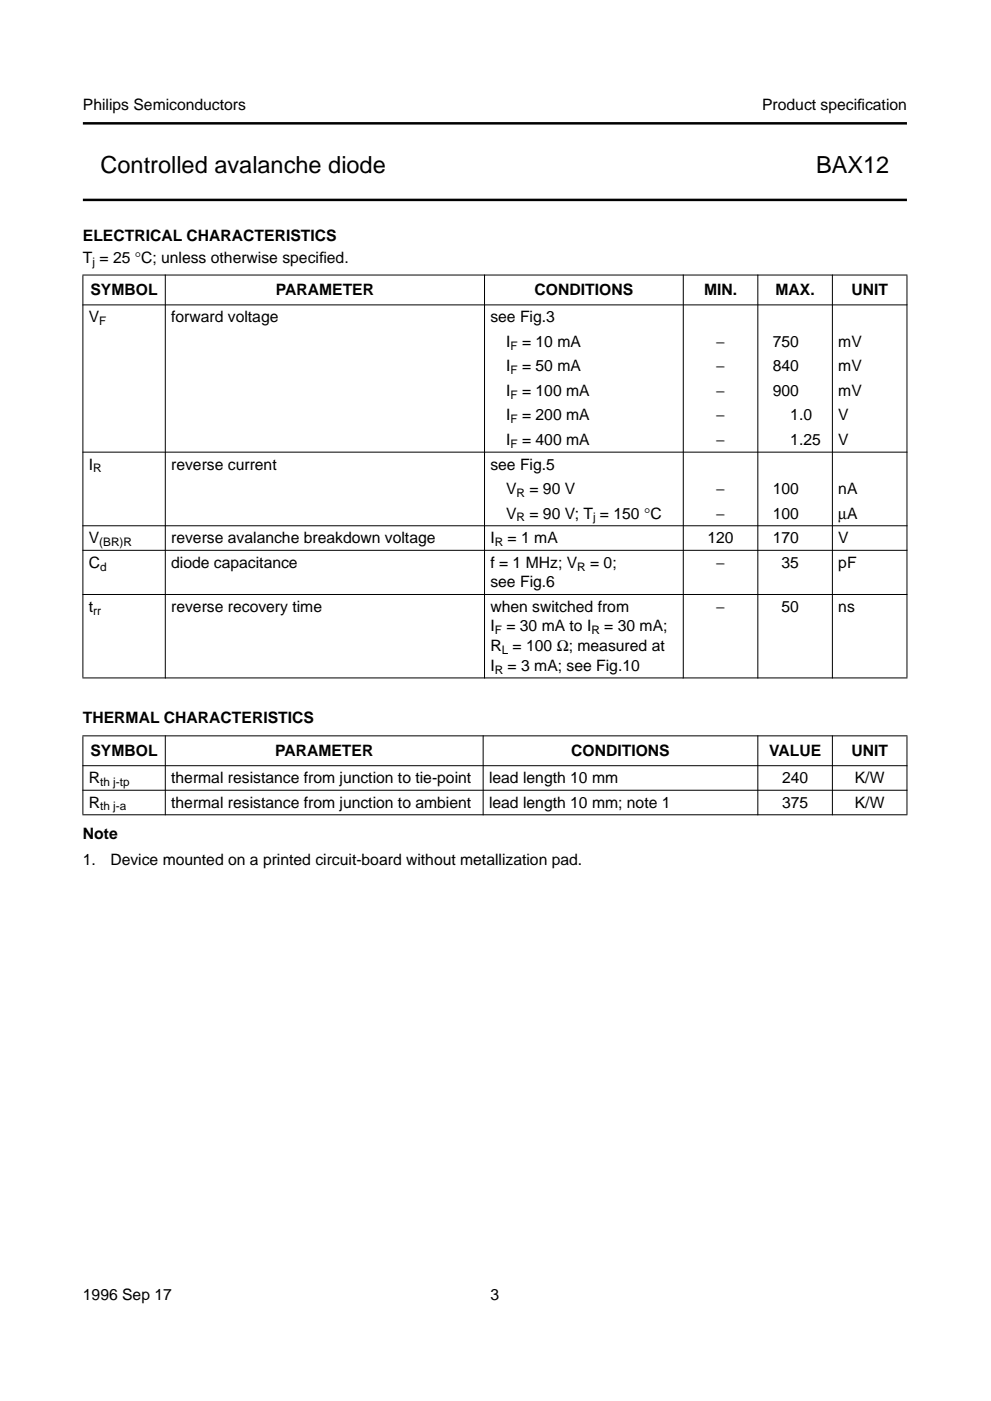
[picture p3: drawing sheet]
<svg xmlns="http://www.w3.org/2000/svg" width="210mm" height="297mm" viewBox="0 0 210 297" stroke-linecap="round" stroke-linejoin="round" font-family="sans-serif">
<defs><g id="words">
<g font-size="5">
<text x="21.3" y="36.6">Controlled avalanche diode</text>
<text x="173.1" y="36.6">BAX12</text>
</g>
<g font-size="3.3">
<text x="17.6" y="23.4">Philips Semiconductors</text>
<text x="161.7" y="23.4">Product specif</text>
<text x="181.9" y="23.4">ication</text>
<text x="17.6" y="51.1">ELECTRICAL CHARACTERISTICS</text>
<text x="17.6" y="55.8">T = 25 °C; unless otherwise specif</text>
<text x="67.7" y="55.8">ied.</text>
<text x="19.2" y="62.6">SYMBOL</text>
<text x="58.5" y="62.6">PARAMETER</text>
<text x="113.4" y="62.6">CONDITIONS</text>
<text x="149.4" y="62.6">MIN.</text>
<text x="164.5" y="62.6">MAX.</text>
<text x="180.6" y="62.6">UNIT</text>
<text x="18.8" y="68.3">V</text>
<text x="36.3" y="68.3">forward voltage</text>
<text x="104" y="68.3">see Fig.3</text>
<text x="107.4" y="73.5">I</text>
<text x="110.8" y="73.5">= 10 mA</text>
<text x="152" y="73.5">−</text>
<text x="164" y="73.5">750</text>
<text x="177.9" y="73.5">mV</text>
<text x="107.4" y="78.7">I</text>
<text x="107.4" y="83.9">I</text>
<text x="110.8" y="78.7">= 50 mA</text>
<text x="110.8" y="83.9">= 100 mA</text>
<text x="152" y="78.7">−</text>
<text x="152" y="83.9">−</text>
<text x="164" y="78.7">840</text>
<text x="164" y="83.9">900</text>
<text x="177.9" y="78.7">mV</text>
<text x="177.9" y="83.9">mV</text>
<text x="107.4" y="89.1">I</text>
<text x="110.8" y="89.1">= 200 mA</text>
<text x="152" y="89.1">−</text>
<text x="167.7" y="89.1">1.0</text>
<text x="177.9" y="89.1">V</text>
<text x="107.4" y="94.3">I</text>
<text x="110.8" y="94.3">= 400 mA</text>
<text x="152" y="94.3">−</text>
<text x="167.7" y="94.3">1.25</text>
<text x="177.9" y="94.3">V</text>
<text x="18.8" y="99.5">I</text>
<text x="36.3" y="99.5">reverse current</text>
<text x="104" y="99.5">see Fig.5</text>
<text x="107.4" y="104.7">V</text>
<text x="112.3" y="104.7">= 90 V</text>
<text x="152" y="104.7">−</text>
<text x="164" y="104.7">100</text>
<text x="177.9" y="104.7">nA</text>
<text x="107.4" y="110">V</text>
<text x="112.3" y="110">= 90 V; T = 150 °C</text>
<text x="152" y="110">−</text>
<text x="164" y="110">100</text>
<text x="177.9" y="110">µA</text>
<text x="18.8" y="115.2">V</text>
<text x="36.3" y="115.2">reverse avalanche breakdown voltage</text>
<text x="104" y="115.2">I</text>
<text x="107.7" y="115.2">= 1 mA</text>
<text x="150.1" y="115.2">120</text>
<text x="164" y="115.2">170</text>
<text x="177.9" y="115.2">V</text>
<text x="18.8" y="120.4">C</text>
<text x="36.3" y="120.4">diode capacitance</text>
<text x="104" y="120.4">f = 1 MHz; V</text>
<text x="104" y="124.5">see Fig.6</text>
<text x="125.2" y="120.4">= 0;</text>
<text x="152" y="120.4">−</text>
<text x="165.8" y="120.4">35</text>
<text x="177.9" y="120.4">pF</text>
<text x="18.8" y="129.7">t</text>
<text x="36.3" y="129.7">reverse recovery time</text>
<text x="104" y="129.7">when switched from</text>
<text x="152" y="129.7">−</text>
<text x="165.8" y="129.7">50</text>
<text x="177.9" y="129.7">ns</text>
<text x="104" y="133.9">I</text>
<text x="107.4" y="133.9">= 30 mA to I</text>
<text x="128.2" y="133.9">= 30 mA;</text>
<text x="104" y="142.2">I</text>
<text x="104" y="138.1">R = 100 Ω; measured at</text>
<text x="107.7" y="142.2">= 3 mA; see Fig.10</text>
<text x="17.6" y="153.2">THERMAL CHARACTERISTICS</text>
<text x="19.2" y="160.3">SYMBOL</text>
<text x="58.4" y="160.3">PARAMETER</text>
<text x="121.2" y="160.3">CONDITIONS</text>
<text x="163.2" y="160.3">VALUE</text>
<text x="180.6" y="160.3">UNIT</text>
<text x="18.8" y="166">R</text>
<text x="36.3" y="166">thermal resistance from junction to tie-point</text>
<text x="103.8" y="166">lead length 10 mm</text>
<text x="165.9" y="166">240</text>
<text x="181.4" y="166">K/W</text>
<text x="18.8" y="171.2">R</text>
<text x="36.3" y="171.2">thermal resistance from junction to ambient</text>
<text x="103.8" y="171.2">lead length 10 mm; note 1</text>
<text x="165.9" y="171.2">375</text>
<text x="181.4" y="171.2">K/W</text>
<text x="17.6" y="177.9">Note</text>
<text x="17.6" y="183.3">1.</text>
<text x="23.4" y="183.3">Device mounted on a printed circuit-board without metallization pad.</text>
<text x="17.6" y="275.6">1996 Sep 17</text>
<text x="104.1" y="275.6">3</text>
</g>
<g font-size="2.5">
<text x="19.6" y="56.4">j</text>
<text x="21.1" y="68.9">F</text>
<text x="108.3" y="74.1">F</text>
<text x="108.3" y="79.3">F</text>
<text x="108.3" y="84.5">F</text>
<text x="108.3" y="89.7">F</text>
<text x="108.3" y="94.9">F</text>
<text x="19.8" y="100.1">R</text>
<text x="109.6" y="105.3">R</text>
<text x="109.6" y="110.6">R</text>
<text x="125.8" y="110.6">j</text>
<text x="21.1" y="115.8">(BR)R</text>
<text x="105" y="115.8">R</text>
<text x="21.2" y="121">d</text>
<text x="122.5" y="121">R</text>
<text x="19.8" y="130.3">rr</text>
<text x="105" y="134.5">F</text>
<text x="125.5" y="134.5">R</text>
<text x="105" y="142.8">R</text>
<text x="106.5" y="138.6">L</text>
<text x="21.2" y="166.6">th j-tp</text>
<text x="21.2" y="171.8">th j-a</text>
</g>
</g></defs>
<path d="M17.6 26.2h174.8M17.6 42.4h174.8" fill="none" stroke="#000" stroke-width=".53"/>
<g fill="#000" stroke="#000" stroke-width=".21">
<path d="M17.5 58.3h175zM17.5 64.6h175zM17.5 95.9h175zM17.5 111.5h175zM17.5 116.7h175zM17.5 126h175zM17.6 58.4v85.2zM35.1 58.2v85.6zM102.8 58.2v85.6zM145 58.2v85.6zM160.8 58.2v85.6zM176.6 58.2v85.6z"/>
<path d="M192.4 58.4v85.2zM17.5 143.7h175zM17.5 156h175zM17.6 156.1v16.5zM35.1 155.9v17zM102.5 155.9v17zM160.8 155.9v17zM176.6 155.9v17zM192.4 156.1v16.5zM17.5 162.3h175zM17.5 167.5h175zM17.5 172.8h175z"/>
</g>
<use href="#words"/>
</svg>
